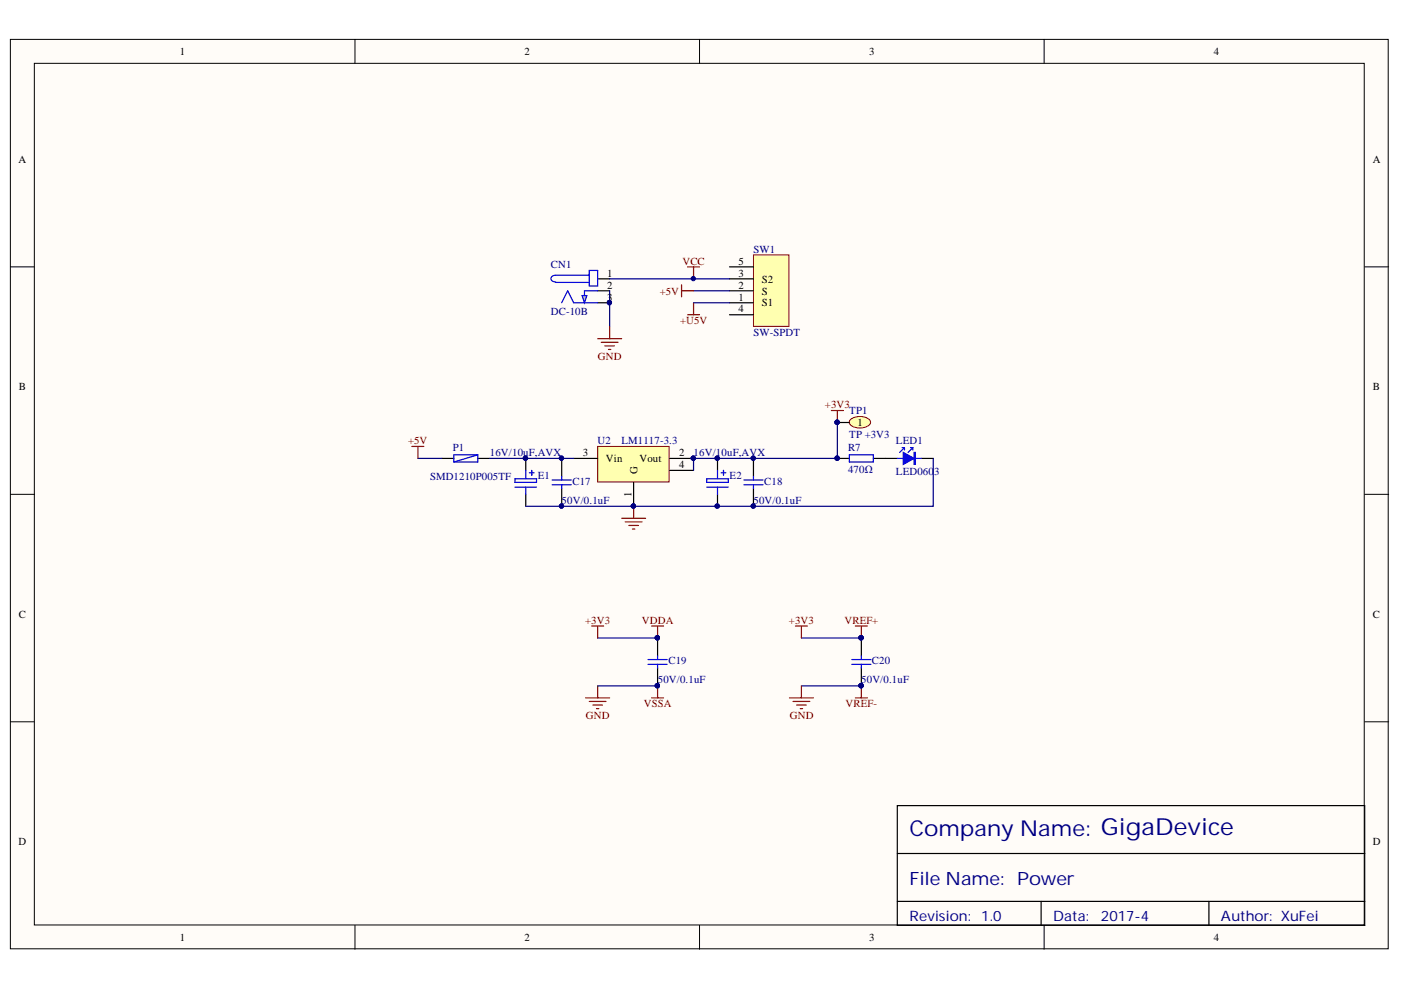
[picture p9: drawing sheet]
<svg xmlns="http://www.w3.org/2000/svg" width="297mm" height="210mm" viewBox="0 0 297 210" stroke-linecap="round" stroke-linejoin="round" font-family="sans-serif">
<defs><g id="words">
<text font-size="4.6" fill="#000080" x="192.8" y="177.2">Company Name: GigaDevice</text>
<text font-size="3.9" fill="#000080" x="192.8" y="187.6">File Name: Power</text>
<g font-size="3" fill="#000080">
<text x="192.8" y="195.4">Revision:</text>
<text x="208" y="195.4">1.0</text>
<text x="223.3" y="195.4">Data:</text>
<text x="233.4" y="195.4">2017-4</text>
<text x="258.9" y="195.4">Author: XuFei</text>
</g>
<g font-size="2.3">
<text x="38.1" y="11.7">1</text>
<text x="111.2" y="11.7">2</text>
<text x="184.3" y="11.7">3</text>
<text x="257.4" y="11.7">4</text>
<text x="3.9" y="34.5">A</text>
<text x="291.1" y="34.5">A</text>
<text x="128.7" y="58.6">1</text>
<text x="156.5" y="56.1">5</text>
<text x="156.5" y="58.6">3</text>
<text x="161.5" y="59.9">S2</text>
<text x="128.7" y="63.7">3</text>
<text x="128.7" y="61.2">2</text>
<text x="156.5" y="61.2">2</text>
<text x="156.5" y="63.7">1</text>
<text x="161.5" y="62.4">S</text>
<text x="161.5" y="65">S1</text>
<text x="156.5" y="66.2">4</text>
<text x="4" y="82.7">B</text>
<text x="291.1" y="82.7">B</text>
<text x="181.8" y="90.3">1</text>
<text x="123.6" y="96.7">3</text>
<text x="128.5" y="97.9">Vin</text>
<text x="135.1" y="100.5" transform="rotate(-90 135.1 100.5)">G</text>
<text x="135.6" y="97.9">Vout</text>
<text x="144" y="96.7">2</text>
<text x="144" y="99.2">4</text>
<text x="133.9" y="105.5" transform="rotate(-90 133.9 105.5)">1</text>
<text x="4" y="131">C</text>
<text x="291.1" y="131">C</text>
<text x="3.9" y="179.2">D</text>
<text x="291.1" y="179.2">D</text>
<text x="38.1" y="199.5">1</text>
<text x="111.2" y="199.5">2</text>
<text x="184.3" y="199.5">3</text>
<text x="257.4" y="199.5">4</text>
</g>
<g font-size="2.3" fill="#000080">
<text x="159.8" y="53.6">SW1</text>
<text x="116.8" y="56.9">CN1</text>
<text x="116.8" y="66.8">DC-10B</text>
<text x="159.8" y="71.3">SW-SPDT</text>
<text x="180.1" y="87.8">TP1</text>
<text x="96" y="95.7">P1</text>
<text x="126.7" y="94.1">U2</text>
<text x="131.8" y="94.1">LM1117-3.3</text>
<text x="179.8" y="95.7">R7</text>
<text x="180.1" y="92.9">TP +3V3</text>
<text x="189.9" y="94.1">LED1</text>
<text x="91.2" y="101.7">SMD1210P005TF</text>
<text x="103.9" y="96.7">16V/10uF,AVX</text>
<text x="114" y="101.5">E1</text>
<text x="147.1" y="96.7">16V/10uF,AVX</text>
<text x="154.7" y="101.5">E2</text>
<text x="179.8" y="100.2">470Ω</text>
<text x="189.9" y="100.7">LED060</text>
<text x="198.1" y="100.7">3</text>
<text x="119.1" y="106.9">50V/0.1uF</text>
<text x="121.4" y="102.7">C17</text>
<text x="159.8" y="106.9">50V/0.1uF</text>
<text x="162" y="102.7">C18</text>
<text x="141.7" y="140.9">C19</text>
<text x="184.9" y="140.9">C20</text>
<text x="139.5" y="144.9">50V/0.1uF</text>
<text x="182.6" y="144.9">50V/0.1uF</text>
</g>
<g font-size="2.3" fill="#800000">
<text x="144.7" y="56.1">VCC</text>
<text x="139.9" y="62.4">+5V</text>
<text x="144.2" y="68.8">+U5V</text>
<text x="126.8" y="76.4">GND</text>
<text x="174.9" y="86.5">+3V3</text>
<text x="86.5" y="94.1">+5V</text>
<text x="124.1" y="132.2">+3V3</text>
<text x="136.1" y="132.2">VDDA</text>
<text x="167.3" y="132.2">+3V3</text>
<text x="179" y="132.2">VREF+</text>
<text x="136.5" y="150">VSSA</text>
<text x="179.3" y="150">VREF-</text>
<text x="124.2" y="152.5">GND</text>
<text x="167.5" y="152.5">GND</text>
</g>
</g></defs>
<g fill="#fffcf8" stroke="#000" stroke-width=".21">
<path d="M2.2 8.4h292.1v192.8h-292.1z"/>
<path d="M7.3 13.4h281.9v182.7h-281.9z"/>
</g>
<path d="M75.3 8.4v5M148.3 8.4v5M221.4 8.4v5M2.2 56.6h5.1M289.3 56.6h5.1M2.2 104.8h5.1M289.3 104.8h5.1M2.2 153h5.1M289.3 153h5.1M75.3 196.2v5.1M148.3 196.2v5.1M221.4 196.2v5.1" fill="none" stroke="#000" stroke-width=".21"/>
<path d="M190.2 170.8h99.1v25.4h-99.1zM190.2 181h99.1M190.2 191.1h99.1M220.7 191.1v5.1M256.3 191.1v5.1" fill="none" stroke="#000" stroke-width=".25"/>
<path d="M126.7 94.7h15.2v7.5h-15.2z" fill="#ffffb0" stroke="#800000" stroke-width=".21"/>
<g fill="none" stroke="#000" stroke-width=".25">
<path d="M111.5 97.2v2.5M119.1 97.2v3.8M121.6 97.2h5.1M142 97.2h5M142 99.7h5M152.1 97.2v2.5M159.7 97.2v3.8M187.7 97.2h2.5M195.3 97.2h2.6M111.5 104.8v2.5M119.1 103.5v3.8M134.3 102.3v5"/>
<path d="M152.1 104.8v2.5M159.7 103.5v3.8M139.4 135.3v3.8M182.6 135.3v3.8M139.4 141.6v3.8M182.6 141.6v3.8"/>
</g>
<g fill="#000080" stroke="#000080" stroke-width=".21">
<circle cx="134.3" cy="107.3" r=".46"/>
<circle cx="147" cy="97.1" r=".46"/>
<circle cx="111.4" cy="97.1" r=".46"/>
<circle cx="152.1" cy="97.1" r=".46"/>
<circle cx="152.1" cy="107.3" r=".46"/>
<circle cx="119" cy="107.3" r=".46"/>
<circle cx="119" cy="97.1" r=".46"/>
<circle cx="159.7" cy="107.3" r=".46"/>
<circle cx="159.7" cy="97.1" r=".46"/>
<circle cx="177.5" cy="89.5" r=".46"/>
<circle cx="139.4" cy="145.4" r=".46"/>
<circle cx="139.4" cy="135.2" r=".46"/>
<circle cx="182.6" cy="135.2" r=".46"/>
<circle cx="182.6" cy="145.4" r=".46"/>
</g>
<g fill="none" stroke="#00f" stroke-width=".25">
<path d="M111.5 99.7v1.8M112.7 99.7v1M152.1 99.7v1.8M153.4 99.7v1M109.2 101.5h4.6v.8h-4.6zM109.2 103.3h4.6M111.5 103.3v1.5M112.2 100.2h1M117.1 101.8h4M117.1 102.8h4M119.1 101v.8M119.1 102.8v.7"/>
<path d="M149.8 103.3h4.6M149.8 101.5h4.6v.8h-4.6zM152.1 103.3v1.5M152.9 100.2h1M157.7 101.8h4.1M157.7 102.8h4.1M159.7 101v.8M159.7 102.8v.7M137.4 139.8h4.1M139.4 139.1v.7M180.6 139.8h4.1M182.6 139.1v.7"/>
<path d="M137.4 140.9h4.1M139.4 140.9v.7M180.6 140.9h4.1M182.6 140.9v.7"/>
</g>
<g fill="none" stroke="#800000" stroke-width=".25">
<path d="M176.3 87h2.5M177.5 87v2.6M131.8 109.9h5.1M132.6 110.6h3.5M133.3 111.4h2.1M134.1 112.2h.5M134.3 107.3v2.6M138.1 132.7h2.6M139.4 132.7v2.6M181.3 132.7h2.6M182.6 132.7v2.6M124.2 148h5.1"/>
<path d="M124.9 148.7h3.6M125.7 149.5h2M126.5 150.2h.5M126.7 145.4v2.6M138.1 148h2.6M139.4 145.4v2.6M181.3 148h2.6M182.6 145.4v2.6"/>
</g>
<path d="M126.7 145.4h12.7M169.9 145.4h12.7" fill="none" stroke="#000080" stroke-width=".25"/>
<path d="M191.5 95.9l2.3 1.3-2.3 1.3z" fill="#00f"/>
<path d="M180.1 96.4h5.1v1.6h-5.1zM190.2 97.2h1.3M191.3 94.9h.5M191.5 95.9l2.3 1.3-2.3 1.3zM191.8 94.9l-1 1M191.8 94.9v.5M193 94.9h.5M193.5 94.9l-1 1M193.5 94.9v.5M193.8 95.9h.3v2.6h-.3zM193.9 95.9v2.6M194.1 97.2h1.2" fill="none" stroke="#00f" stroke-width=".25"/>
<path d="M177.5 97.2h2.6M185.2 97.2h2.5" fill="none" stroke="#000" stroke-width=".25"/>
<circle cx="177.5" cy="97.1" r=".46" fill="#000080" stroke="#000080" stroke-width=".21"/>
<path d="M197.9 97.2v10.1h-86.4" fill="none" stroke="#000080" stroke-width=".25"/>
<path d="M167.4 148h5.1M168.1 148.7h3.6M168.9 149.5h2M169.7 150.2h.5M169.9 145.4v2.6" fill="none" stroke="#800000" stroke-width=".25"/>
<path d="M180.4 88.9a3.3 3.3 0 0 1 4.1 .3 1.05 1.05 0 0 1-1 1.4 3.2 3.2 0 0 1-3.4-.7v-.4z" fill="#ffffb0" stroke="#800000" stroke-width=".21"/>
<path d="M93.7 97.2h2.5M101.3 97.2h2.5M177.5 89.6h2.6" fill="none" stroke="#000" stroke-width=".25"/>
<g fill="#000080" stroke="#000080" stroke-width=".21">
<circle cx="177.5" cy="89.5" r=".46"/>
<circle cx="147" cy="97.1" r=".46"/>
<circle cx="177.5" cy="97.1" r=".46"/>
<circle cx="182.6" cy="135.2" r=".46"/>
<circle cx="139.4" cy="135.2" r=".46"/>
</g>
<path d="M145.8 66.7h2.5M147 64.2v2.5M125.4 132.7h2.6M126.7 132.7v2.6M168.6 132.7h2.6M169.9 132.7v2.6" fill="none" stroke="#800000" stroke-width=".25"/>
<path d="M88.6 97.2h5.1M103.8 97.2h17.8M177.5 89.6v7.6h-30.5v2.5M126.7 135.3h12.7M169.9 135.3h12.7" fill="none" stroke="#000080" stroke-width=".25"/>
<path d="M101.3 96.4v1.6h-5.1M101.3 96.4h-5.1v1.6M101.3 96.4l-5.1 1.6" fill="none" stroke="#00f" stroke-width=".25"/>
<path d="M159.7 54h7.6v15.2h-7.6z" fill="#ffffb0" stroke="#800000" stroke-width=".21"/>
<path d="M126.7 59.1h2.6M154.7 56.6h5M154.7 59.1h5M126.7 61.7h2.6M126.7 64.2h2.6M154.7 61.7h5M154.7 64.2h5M154.7 66.7h5" fill="none" stroke="#000" stroke-width=".25"/>
<circle cx="129.2" cy="64.2" r=".46" fill="#000080" stroke="#000080" stroke-width=".21"/>
<path d="M117.8 59.9h7.1M124.9 57.3h1.8v3.3h-1.8zM124.9 58.1v.3h-7.1a.75 .75 0 0 0-1 .7 .75 .75 0 0 0 1 .7M121.6 64.2h5.1" fill="none" stroke="#00f" stroke-width=".25"/>
<path d="M123.4 62.7h1l-.5 1.5z" fill="#c0c0c0"/>
<path d="M120.4 61.7l1.2 2.5zM120.4 61.7l-1.3 2.5zM123.4 62.7h1l-.5 1.5zM126.7 61.7h-2.8v1" fill="none" stroke="#00f" stroke-width=".25"/>
<g fill="#000080" stroke="#000080" stroke-width=".21">
<circle cx="129.2" cy="64.2" r=".46"/>
<circle cx="147" cy="59.1" r=".46"/>
</g>
<path d="M129.3 59.1h25.4M129.3 61.7v7.6M147 61.7h7.7M147 64.2h7.7" fill="none" stroke="#000080" stroke-width=".25"/>
<path d="M145.8 56.6h2.5M147 56.6v2.5M126.7 71.8h5.1M127.5 72.6h3.5M128.2 73.3h2.1M129 74.1h.5M129.3 69.3v2.5M144.5 60.4v2.5M144.5 61.7h2.5M87.3 94.7h2.6M88.6 94.7v2.5" fill="none" stroke="#800000" stroke-width=".25"/>
<use href="#words"/>
</svg>
